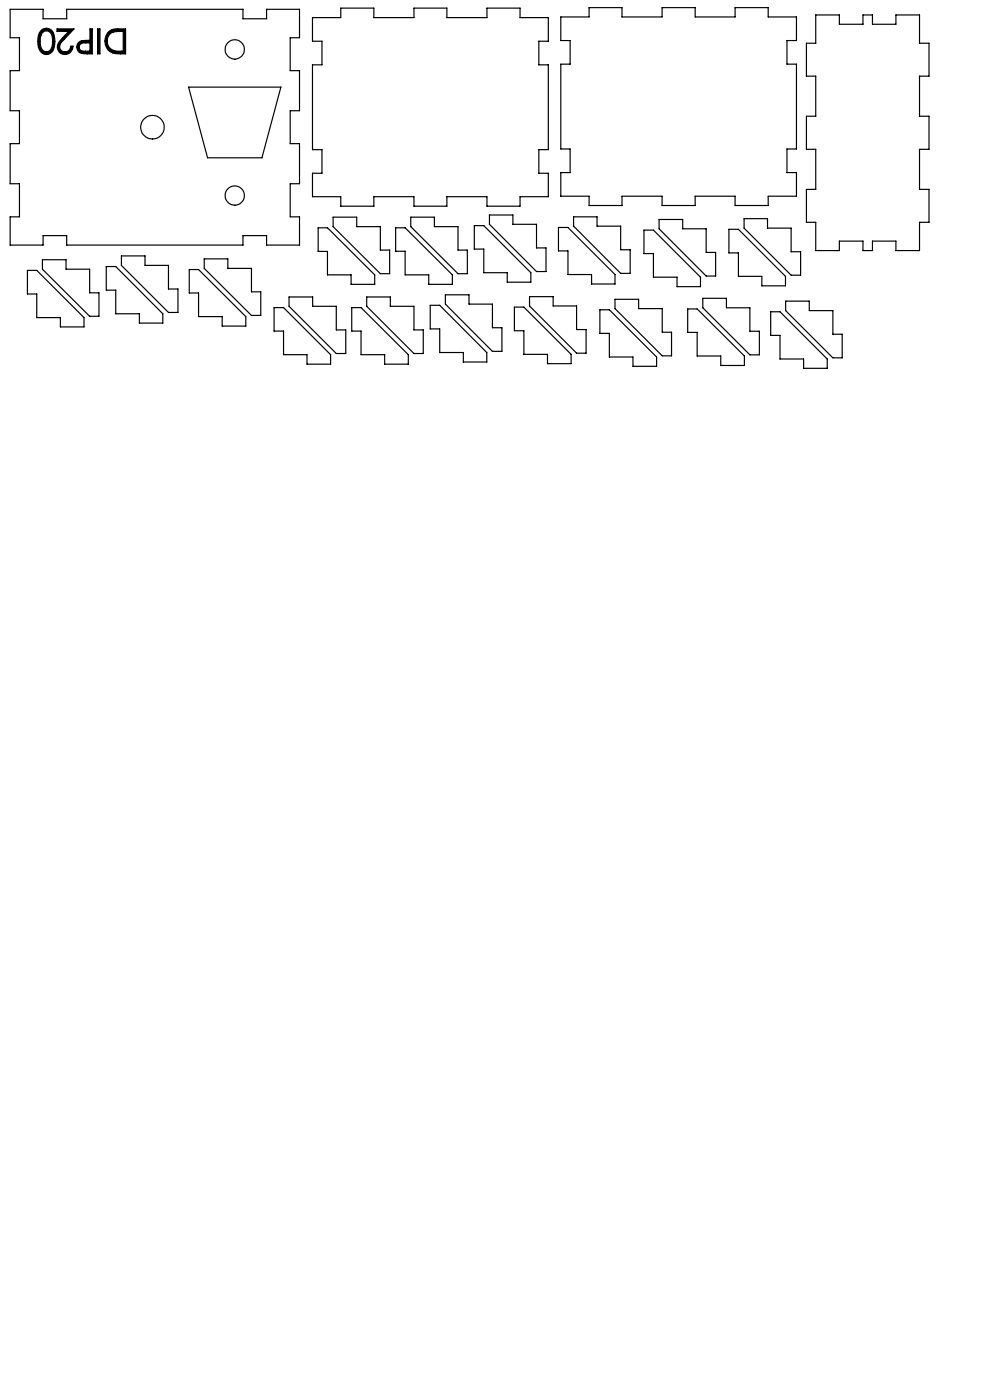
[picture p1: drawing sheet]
<svg xmlns="http://www.w3.org/2000/svg" width="210mm" height="297mm" viewBox="0 0 210 297" stroke-linecap="round" stroke-linejoin="round" font-family="sans-serif">
<path d="M23.2 7.3h.1a2.67 2.67 0 0 1 2.2-.6h.6v4.2a3.1 3.1 0 0 1-3-1 2.38 2.38 0 0 1 .1-2.6zM22.9 6.8a2.77 2.77 0 0 0-.3 3.3 2.77 2.77 0 0 0 2.9 1.3h1.1v-5.3l-2.4 .1-.8 .3zM20.7 6.1v5.3h.5v-5.3zM17 9.4l.7-.3h1.4v1.8h-1a.94 .94 0 0 1-1.1-.3 .94 .94 0 0 1 0-1.2zM19.1 6.1v2.5h-1.7a1.41 1.41 0 0 0-1.1 1.7 1.41 1.41 0 0 0 1.7 1.1h1.6v-5.3zM12.1 6.1v.6h2.5l-1.4 1.4a2.31 2.31 0 0 0-1 2.3 1.68 1.68 0 0 0 1.9 1.1 1.68 1.68 0 0 0 1.4-1.7h-.5v.2a1.18 1.18 0 0 1-1.7 .9 1.18 1.18 0 0 1-.2-1.9l2.6-2.9zM9.1 6.8l.1-.1a1.3 1.3 0 0 1 1.4 .1 1.3 1.3 0 0 1 .5 1.3v.2a2.46 2.46 0 0 1-.8 2.6 1.41 1.41 0 0 1-1.8-1.7l.1-1.5zM8.9 6.3a4.2 4.2 0 0 0-.3 4.6 1.71 1.71 0 0 0 2 .5 1.71 1.71 0 0 0 1-1.8 3.4 3.4 0 0 0-.9-3.4l-1-.2z" fill-rule="evenodd" fill="#000"/>
<g fill="none" stroke="#000" stroke-width=".25">
<path d="M2.2 2h6.9v2h5v-2h37.4v2h5.1v-2h6.9v6h-1.9v7h1.9v8.5h-1.9v7h1.9v8.5h-1.9v7h1.9v6h-6.9v-2h-5.1v2h-37.4v-2h-5v2h-6.9v-6h1.9v-7h-1.9v-8.5h1.9v-7h-1.9v-8.5h1.9v-7h-1.9zM8.6 6.6a1.64 1.64 0 0 1 1.8-.5 1.64 1.64 0 0 1 1.1 1.4l.1 1.3a2.29 2.29 0 0 1-1.8 2.8 2.23 2.23 0 0 1-1.8-2.8 3.1 3.1 0 0 1 .6-2.2zM9.1 6.9a1.19 1.19 0 0 1 1.3-.2 1.19 1.19 0 0 1 .7 1.1 2.75 2.75 0 0 1-.9 3.1 1.4 1.4 0 0 1-1.7-1.7l.1-1.4zM12.1 6.1h3.6l-2 2.2a1.59 1.59 0 0 0-.6 2.5 1.23 1.23 0 0 0 1.9-1h.5a1.66 1.66 0 0 1-2.2 1.7 1.66 1.66 0 0 1-.7-2.7l2-2.1h-2.5zM17 9.4l.5-.3h1.6v1.8h-1a.94 .94 0 0 1-1.1-.3 .94 .94 0 0 1 0-1.2zM19.1 6.1h.5v5.3h-1.1a2.13 2.13 0 0 1-2-.6 1.46 1.46 0 0 1 .1-1.7 1.46 1.46 0 0 1 1.5-.5h1zM20.7 6.1h.5v5.3h-.5zM22.8 7a2.3 2.3 0 0 1 2.2-.9h1.6v5.3h-1.1a2.76 2.76 0 0 1-2.9-1.2 2.76 2.76 0 0 1 .2-3.2zM23.2 7.3a3.5 3.5 0 0 1 2.9-.6v4.2h-.3a2.48 2.48 0 0 1-3-1.7 2.12 2.12 0 0 1 .4-1.9zM40 18.5h19.6l-4 15h-11.6zM66.3 3.7h6v-2h7v2h8.5v-2h7v2h8.5v-2h7v2h6v5h-2v5.1h2v17.9h-2v5.1h2v4.9h-6v2h-7v-2h-8.5v2h-7v-2h-8.5v2h-7v-2h-6v-4.9h2v-5.1h-2v-17.9h2v-5.1h-2zM119 3.6h6v-2h6.9v2h8.5v-2h7.1v2h8.4v-2h7v2h6v5h-2v5h2v18h-2v5h2v5h-6v2h-7v-2h-8.4v2h-7.1v-2h-8.5v2h-6.9v-2h-6v-5h1.9v-5h-1.9v-18h1.9v-5h-1.9z"/>
<path d="M173 3.2h5v1.9h5.1v-1.9h2v1.9h4.9v-1.9h5.1v6h2v7h-2v8.5h2v7h-2v8.5h2v7h-2v6h-5.1v-2.1h-4.9v2.1h-2v-2.1h-5.1v2.1h-5v-6h-1.9v-7h1.9v-8.5h-1.9v-7h1.9v-8.5h-1.9v-7h1.9zM5.8 57.4h2l10 10v2h-5v-2h-5v-5h-2zM9 55.1h5v2h5v5h2v5h-2l-10-10zM22.5 56.5h2.1l9.9 10.1v1.9h-4.9v-1.9h-5v-5h-2.1zM25.8 54.3h5v2h4.9v5h2v5h-2l-9.9-10zM40.1 57.2h2l10 10v2h-5v-2h-5v-5h-2zM43.3 54.9h5v2h5v5h2v5h-2l-10-10zM67.5 48.3h2l10 10v2h-5v-2h-5v-5h-2zM70.7 46.1h5v2h5v5h2v5h-2l-10-10zM83.9 48.3h2l10.1 10v2h-5.1v-2h-5v-5h-2zM87.1 46.1h5v2h5.1v5h1.9v5h-1.9l-10.1-10zM100.6 47.9h2l10 10v2h-5v-2h-5v-5.1h-2z"/>
<path d="M103.8 45.6h5v2h5v5h2v5h-2l-10-10zM118.5 48.3h2l10 9.9v2.1h-5v-2.1h-5v-5h-2zM121.7 46h4.9v2h5.1v5h2v5h-2l-10-10zM136.6 48.8h2l10 10v2h-5v-2h-5v-5h-2zM139.8 46.6h5v1.9h5v5h2v5.1h-2l-10-10.1zM154.6 48.6h2l10 10v2h-5v-2h-5v-4.9h-2zM157.8 46.4h5v2h5v5h2v5h-2l-10-10zM58.1 65.3h2l10 9.9v2.1h-5v-2.1h-5v-5h-2zM61.3 63h5v2h5v5h2v5h-2l-10-10zM74.6 65.3h2l10 9.9v2.1h-5v-2.1h-5v-5h-2zM77.8 63h5v2h5v5h2v5h-2l-10-10zM91.3 64.8h2l10 10v2h-5v-2h-5v-5h-2z"/>
<path d="M94.5 62.5h5v2h5v5h2v5h-2l-10-10zM109.1 65.2h2l10 10v1.9h-5v-1.9h-5v-5h-2zM112.3 62.9h5v2h5v5h2v5h-2l-10-10zM127.2 65.7h2.1l10 10v2h-5v-2h-5v-5h-2.1zM130.5 63.5h5v2h5v5h2v5h-2l-10-10zM145.9 65.5h2l10 10v2h-5v-2h-5v-5h-2zM149.1 63.3h5v2h5v5h2v5h-2l-10-10zM163.5 66.1h2l10 10.1v1.9h-5v-1.9h-5v-5h-2zM166.7 63.9h5v2h5v5h1.9v5h-1.9l-10-10z"/>
<circle cx="49.8" cy="10.5" r="2.05"/>
<circle cx="32.3" cy="27" r="2.5"/>
<circle cx="49.8" cy="41.5" r="2.05"/>
</g>
</svg>
